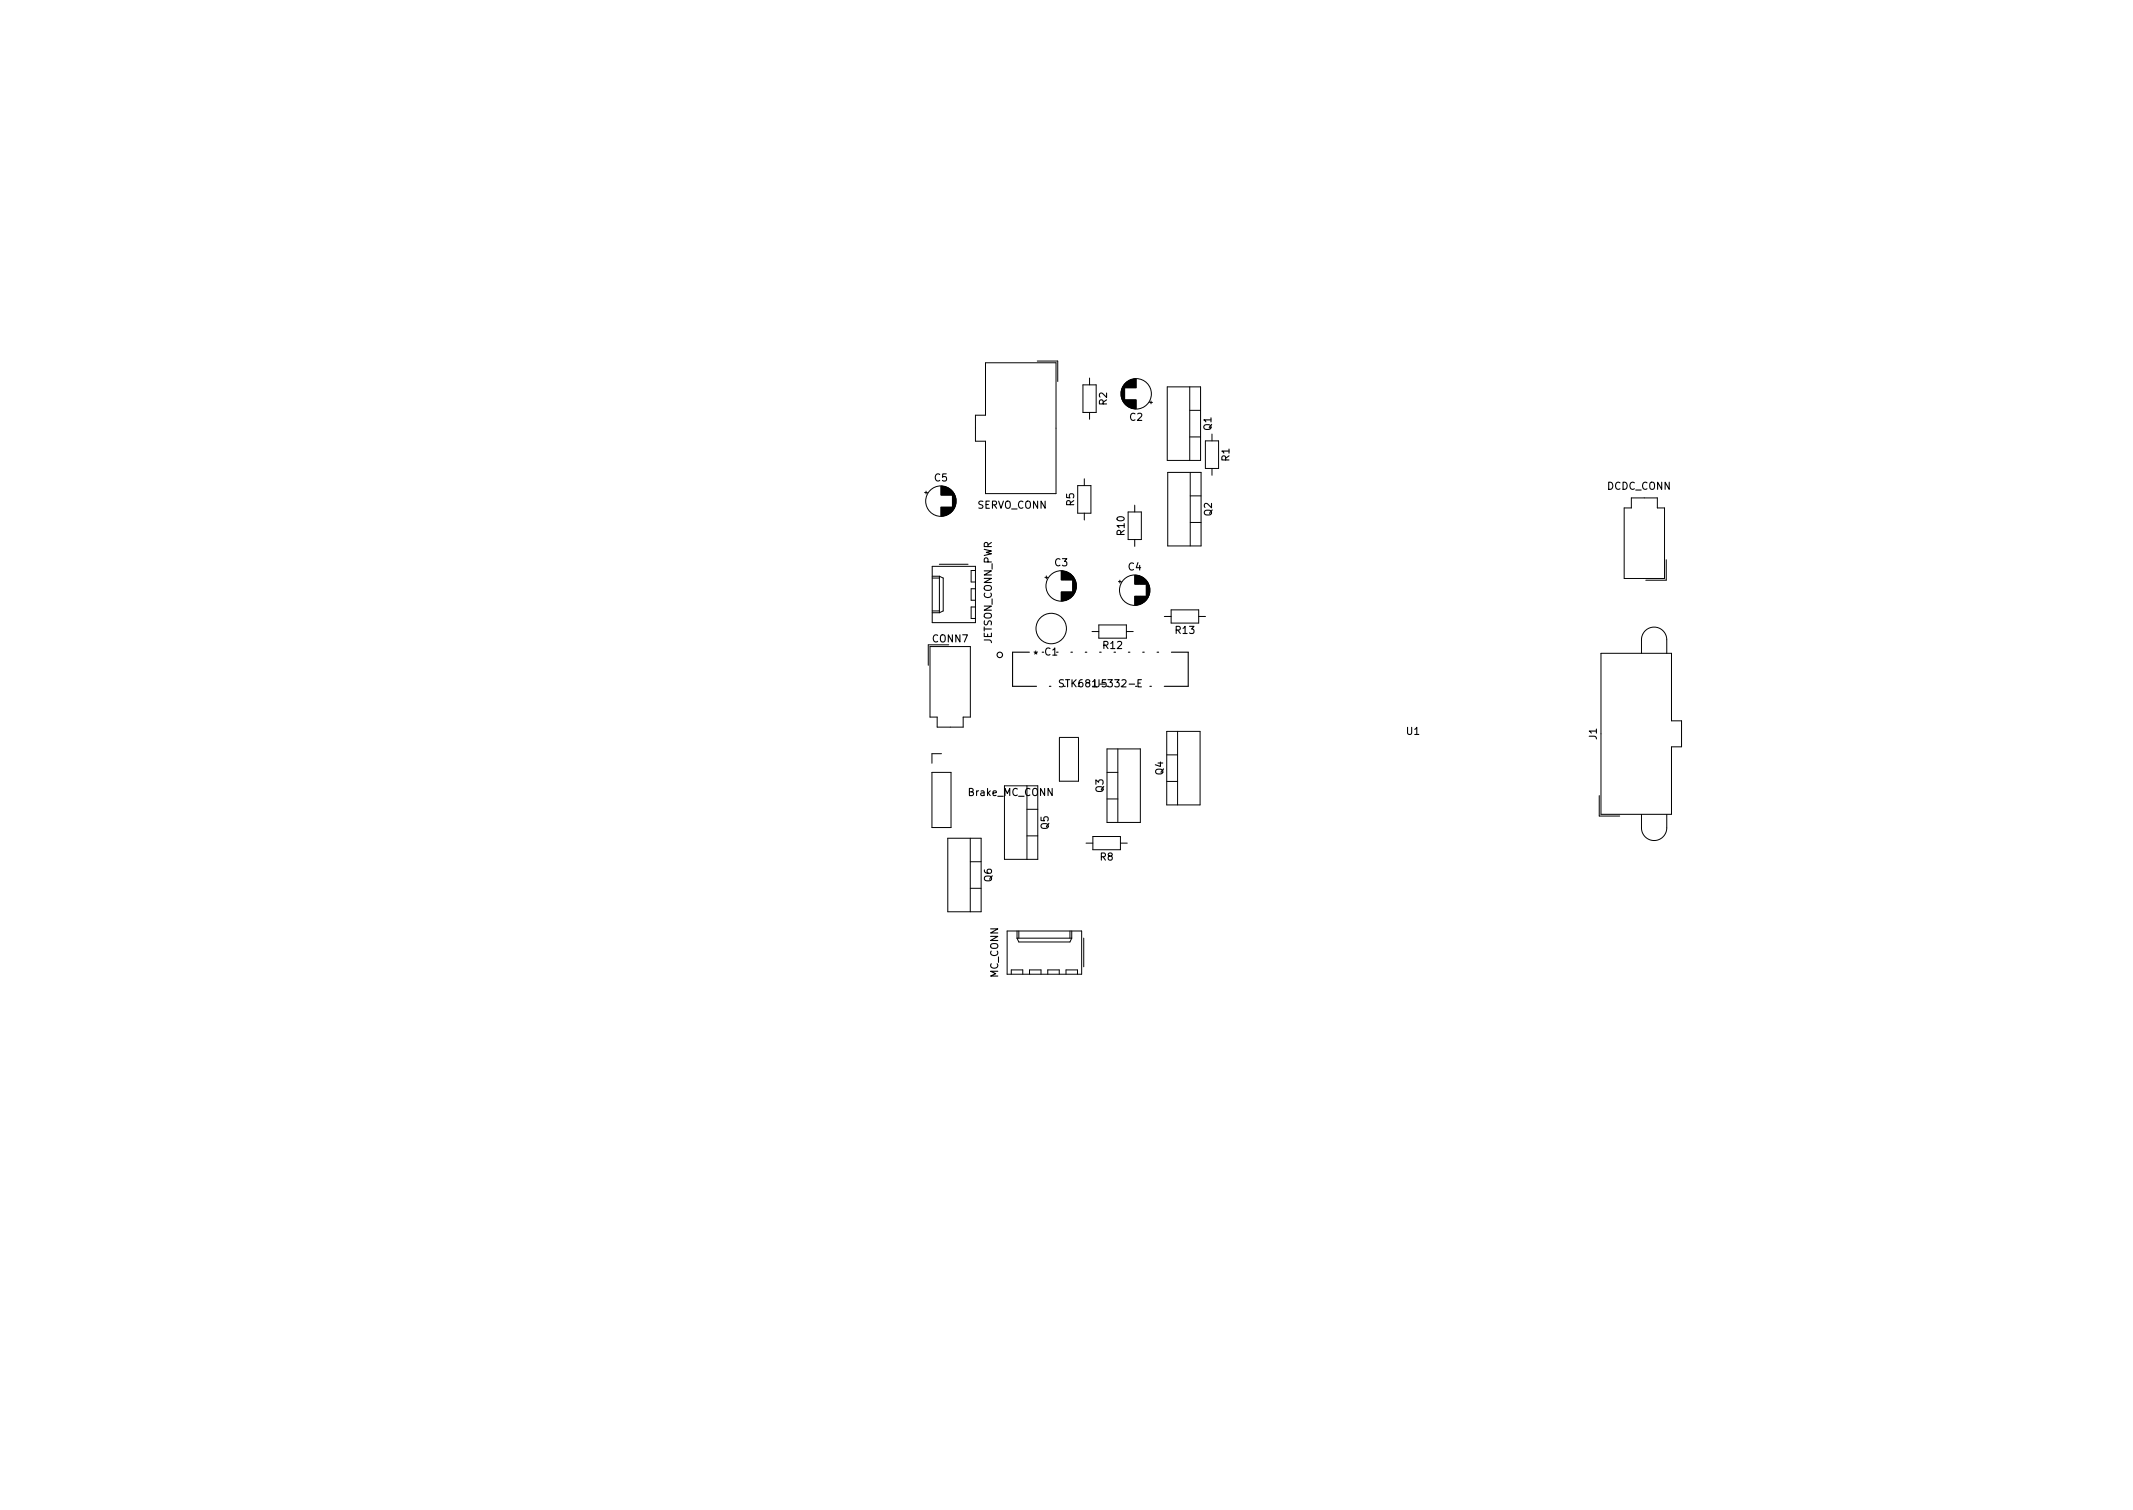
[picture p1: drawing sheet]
<svg xmlns="http://www.w3.org/2000/svg" width="297mm" height="210mm" viewBox="0 0 297 210" stroke-linecap="round" stroke-linejoin="round" font-family="sans-serif">
<defs><g id="words">
<g font-size="1.4">
<text x="154.2" y="56.4" transform="rotate(-90 154.2 56.4)">R2</text>
<text x="157.3" y="58.6">C2</text>
<text x="168.7" y="59.9" transform="rotate(-90 168.7 59.9)">Q1</text>
<text x="171.2" y="64.2" transform="rotate(-90 171.2 64.2)">R1</text>
<text x="130.1" y="67">C5</text>
<text x="136.1" y="70.8">SERVO_CONN</text>
<text x="149.6" y="70.4" transform="rotate(-90 149.6 70.4)">R5</text>
<text x="168.8" y="71.8" transform="rotate(-90 168.8 71.8)">Q2</text>
<text x="223.8" y="68.2">DCDC_CONN</text>
<text x="156.6" y="74.5" transform="rotate(-90 156.6 74.5)">R10</text>
<text x="146.9" y="78.8">C3</text>
<text x="157.1" y="79.4">C4</text>
<text x="129.9" y="89.4">CONN7</text>
<text x="138.1" y="89.7" transform="rotate(-90 138.1 89.7)">JETSON_CONN_PWR</text>
<text x="163.7" y="88.3">R13</text>
<text x="144" y="91.7">*</text>
<text x="145.5" y="91.3">C1</text>
<text x="148.6" y="95.7">STK681-332-E</text>
<text x="152.3" y="95.7">U5</text>
<text x="153.7" y="90.4">R12</text>
<text x="162" y="107.9" transform="rotate(-90 162 107.9)">Q4</text>
<text x="195.9" y="102.3">U1</text>
<text x="222.4" y="103" transform="rotate(-90 222.4 103)">J1</text>
<text x="134.9" y="110.8">Brake_MC_CONN</text>
<text x="153.7" y="110.3" transform="rotate(-90 153.7 110.3)">Q3</text>
<text x="146" y="115.5" transform="rotate(-90 146 115.5)">Q5</text>
<text x="153.2" y="119.8">R8</text>
<text x="138.1" y="122.8" transform="rotate(-90 138.1 122.8)">Q6</text>
<text x="139" y="136.1" transform="rotate(-90 139 136.1)">MC_CONN</text>
</g>
</g></defs>
<g fill="none" stroke="#000" stroke-width=".14">
<path d="M137.2 50.5h9.9v18.2h-9.9v-7.3h-1.4v-3.6h1.4zM144.5 50.3h2.8v2.8M150.8 53.6h1.8v3.8h-1.8zM151.7 52.6v1M151.7 57.4v1M156.1 54.5v.7M156.2 54.3v1.1M156.2 54.2v1.3M156.3 54.1v1.5M156.3 54v1.7M156.3 53.9v1.9M156.4 53.8v2.1"/>
<path d="M156.5 53.7v2.3M156.5 53.6v2.4M156.5 53.6v2.5M156.6 53.5v2.6M156.6 53.5v2.7M156.7 53.4v.6M156.7 55.7v.5M156.7 55.7v.6M156.8 53.3v.7M156.8 55.7v.7M156.9 53.3v.7M156.9 55.7v.7"/>
<path d="M156.9 53.2v.8M156.9 55.7v.8M157 53.2v.8M157 55.7v.8M157 53.1v.9M157.1 53.1v.9M157.1 55.7v.9M157.2 53v1M157.2 55.7v.9M157.2 55.7v1M157.3 53v1M157.3 55.7v1"/>
<path d="M157.3 52.9v1.1M157.4 52.9v1.1M157.4 55.7v1M157.4 55.7v1.1M157.5 52.9v1.1M157.5 55.7v1.1M157.6 52.9v1.1M157.6 55.7v1.1M157.6 52.8v1.2M157.7 52.8v1.2M157.7 55.7v1.1M157.7 55.7v1.2"/>
<path d="M157.8 52.8v1.2M157.8 55.7v1.2M157.9 52.8v1.2M157.9 55.7v1.2M158 52.8v1.2M158 55.7v1.2M158.1 52.8v1.2M158.1 55.7v1.2M158.2 52.8v1.2M158.2 55.7v1.2M160.1 56h.4M160.3 55.8v.4"/>
<path d="M162.5 53.9h4.7v10.2h-4.7zM165.7 53.9v10.2M165.7 57.1h1.5M128.8 68.6h.4M129 68.4v.4M129.8 78.9h6v7.8h-6zM130.8 78.6h4M131 67.7v1.2M131 70.6v1.3M131.1 67.7v1.2M131.1 70.6v1.3M131.2 67.7v1.2"/>
<path d="M131.2 70.6v1.3M131.2 70.6v1.2M131.3 67.7v1.2M131.3 70.6v1.2M131.4 67.7v1.2M131.4 70.6v1.2M131.5 67.7v1.2M131.5 70.6v1.2M131.5 67.8v1.1M131.6 67.8v1.1M131.6 70.6v1.2M131.7 67.8v1.1"/>
<path d="M131.7 70.6v1.2M131.7 70.6v1.1M131.8 67.8v1.1M131.8 70.6v1.1M131.8 67.9v1M131.9 67.9v1M131.9 70.6v1.1M132 67.9v1M132 70.6v1M132.1 68v.9M132.1 70.6v1M132.2 68v.9"/>
<path d="M132.2 70.6v.9M132.2 68.1v.8M132.3 68.1v.8M132.3 70.6v.9M132.3 70.6v.8M132.4 68.2v.7M132.4 70.6v.8M132.4 70.6v.7M132.5 68.3v.6M132.5 70.6v.7M132.6 68.3v.6M132.6 70.6v.6"/>
<path d="M132.6 68.4v.5M132.6 68.4v2.7M132.7 68.5v2.6M132.7 68.5v2.5M132.8 68.6v2.4M132.8 68.6v2.3M132.8 68.7v2.2M132.9 68.8v2M132.9 68.8v1.9M133 68.9v1.7M133 69v1.5M133 69.1v1.3"/>
<path d="M133.1 69.2v1.1M133.1 69.4v.7M135.8 79.4h-.6v1.6h.6M147.8 79.5v1.2M147.9 79.5v1.2M148 79.5v1.2M148.1 79.5v1.2M148.2 79.5v1.2M148.2 79.6v1.1M148.3 79.6v1.1M148.4 79.6v1.1M148.5 79.6v1.1"/>
<path d="M148.6 79.7v1M148.7 79.7v1M148.8 79.8v.9M148.9 79.8v.9M148.9 79.9v.8M149 79.9v.8M149.1 79.9v.8M149.1 80v.7M150.1 67.6h1.8v3.9h-1.8zM151 66.7v.9M151 71.5v.9M157.1 71.3h1.8v3.8h-1.8z"/>
<path d="M158 70.3v1M158 75.1v1M162.6 65.8h4.7v10.2h-4.7zM165.7 60.8h1.5M165.7 65.8v10.2M165.7 69h1.6M165.7 72.7h1.6M167.9 61.4h1.8v3.8h-1.8zM168.8 60.4v1M168.8 65.2v1M227.2 69.3h3.6v1.4h1v9.8h-5.6v-9.8h1zM232 77.9v2.9h-2.8"/>
<path d="M129.5 90h5.6v9.8h-1v1.4h-3.6v-1.4h-1zM129.8 85.1h1M129.8 80.5h1M129.8 85.3h1M129.8 80.2h1M130.8 80.2l.6 .3v4.6l-.6 .2M130.8 80.2v5.1M132.1 89.8h-2.8v2.8M135.8 84.5h-.6v1.6h.6M135.8 82h-.6v1.6h.6M145.5 80.4h.4M145.7 80.2v.4"/>
<path d="M147.8 82.4v1.3M147.9 82.4v1.3M148 82.4v1.3M148.1 82.4v1.3M148.1 82.4v1.2M148.2 82.4v1.2M148.3 82.4v1.2M148.4 82.4v1.2M148.5 82.4v1.2M148.5 82.4v1.1M148.6 82.4v1.1M148.7 82.4v1.1"/>
<path d="M148.7 82.4v1M148.8 82.4v1M148.9 82.4v1M148.9 82.4v.9M149 82.4v.9M149.1 82.4v.8M149.2 80v.7M149.2 82.4v.7M149.2 80.1v.6M149.3 80.1v.6M149.3 82.4v.7M149.3 80.2v.5"/>
<path d="M149.3 82.4v.6M149.4 80.2v2.7M149.4 80.3v2.6M149.5 80.3v2.5M149.5 80.4v2.4M149.5 80.4v2.3M149.6 80.5v2.2M149.6 80.6v2M149.7 80.6v1.9M149.7 80.7v1.7M149.7 80.8v1.6M149.8 80.9v1.4"/>
<path d="M149.8 81.1v1M149.9 81.2v.8M152.1 87.9h.9M153 87h3.9v1.9h-3.9zM155.8 81h.4M156 80.8v.4M156.9 87.9h.9M158 80.1v1.2M158 83v1.3M158.1 80.1v1.2M158.1 83v1.3M158.2 80.1v1.2"/>
<path d="M158.2 83v1.3M158.2 83v1.2M158.3 80.1v1.2M158.3 83v1.2M158.4 80.1v1.2M158.4 83v1.2M158.5 80.1v1.2M158.5 83v1.2M158.5 80.2v1.1M158.6 80.2v1.1M158.6 83v1.2M158.7 80.2v1.1"/>
<path d="M158.7 83v1.2M158.7 83v1.1M158.8 80.2v1.1M158.8 83v1.1M158.8 80.3v1M158.9 80.3v1M158.9 83v1.1M158.9 83v1M159 80.3v1M159 83v1M159.1 80.4v.9M159.1 83v1"/>
<path d="M159.1 83v.9M159.2 80.4v.9M159.2 83v.9M159.2 80.5v.8M159.3 80.5v.8M159.3 83v.9M159.3 83v.8M159.3 80.6v.7M159.4 80.6v.7M159.4 83v.8M159.4 83v.7M159.5 80.7v.6"/>
<path d="M159.5 83v.7M159.5 83v.6M159.6 80.8v.5M159.6 83v.6M159.6 80.8v2.7M159.7 80.9v2.6M159.7 80.9v2.5M159.7 81v2.4M159.8 81v2.3M159.8 81.1v2.2M159.9 81.2v2M159.9 81.2v1.9"/>
<path d="M159.9 81.3v1.7M160 81.4v1.5M160 81.5v1.3M160.1 81.6v1.1M160.1 81.8v.7M162.1 85.8h1M163.1 84.9h3.8v1.9h-3.8zM166.9 85.8h1M223 91h9.8v9.4h1.4v3.6h-1.4v9.4h-9.8zM228.6 91v-1.9a1.76 1.76 0 0 1 1.8-1.8 1.76 1.76 0 0 1 1.7 1.8v1.9M129.8 107.5h2.6v7.7h-2.6zM131.1 104.9h-1.3v1.4"/>
<path d="M132 116.7h4.6v10.3h-4.6zM135.1 116.7v10.3M135.1 120h1.5M139.9 109.4h4.6v10.3h-4.6zM143 109.4v10.3M143 112.7h1.5M143 116.4h1.5M147.5 102.7v6.1h2.7v-6.1M147.5 102.7h2.7M151.2 117.4h1M152.2 116.5h3.8v1.8h-3.8zM154.2 107.5h1.5"/>
<path d="M154.2 104.3h4.6v10.2h-4.6zM154.2 111.2h1.5M155.7 104.3v10.2M156 117.4h1M162.5 101.8h4.6v10.3h-4.6zM162.5 108.8h1.5M162.5 105.1h1.5M164 101.8v10.3M222.7 110.8v2.8h2.9M228.6 113.4v1.9a1.76 1.76 0 0 0 1.8 1.7 1.76 1.76 0 0 0 1.7-1.7v-1.9M135.1 123.7h1.5M140.2 129.6h10.4v6.1h-10.4z"/>
<path d="M140.8 135.7v-.6h1.6v.6M141.6 130.6l.3 .6h7.1l.2-.6M141.6 129.6v1M141.6 130.6h7.6M141.9 129.6v1M143.4 135.7v-.6h1.6v.6M145.9 135.7v-.6h1.6v.6M148.5 135.7v-.6h1.5v.6M149 129.6v1M149.2 129.6v1M150.9 130.6v4"/>
<circle cx="158.2" cy="54.8" r="2.12"/>
<circle cx="131" cy="69.8" r="2.12"/>
<circle cx="146.4" cy="87.5" r="2.12"/>
<circle cx="147.8" cy="81.6" r="2.12"/>
<circle cx="158" cy="82.2" r="2.12"/>
</g>
<g fill="none" stroke="#000" stroke-width=".15">
<path d="M143.3 90.8h-2.3v4.8h3.3M146.1 95.6h.2M148.1 94.7l-.4-.1-.1 .1v.3l.4 .2 .1 .3-.2 .1h-.4M148.1 95.6h.2M149.1 90.8h.2M151.1 90.8h.2M153.1 90.8h.2M157.1 90.8h.2M158.1 95.6h.2M158.5 95.1h.3M159 94.6h-.5v1h.5M159.1 90.8h.2"/>
<path d="M160.1 95.6h.2M161.1 90.8h.2M163.1 90.8h2.4v4.8h-3.4"/>
<circle cx="139.2" cy="91.2" r=".38"/>
</g>
<use href="#words"/>
</svg>
